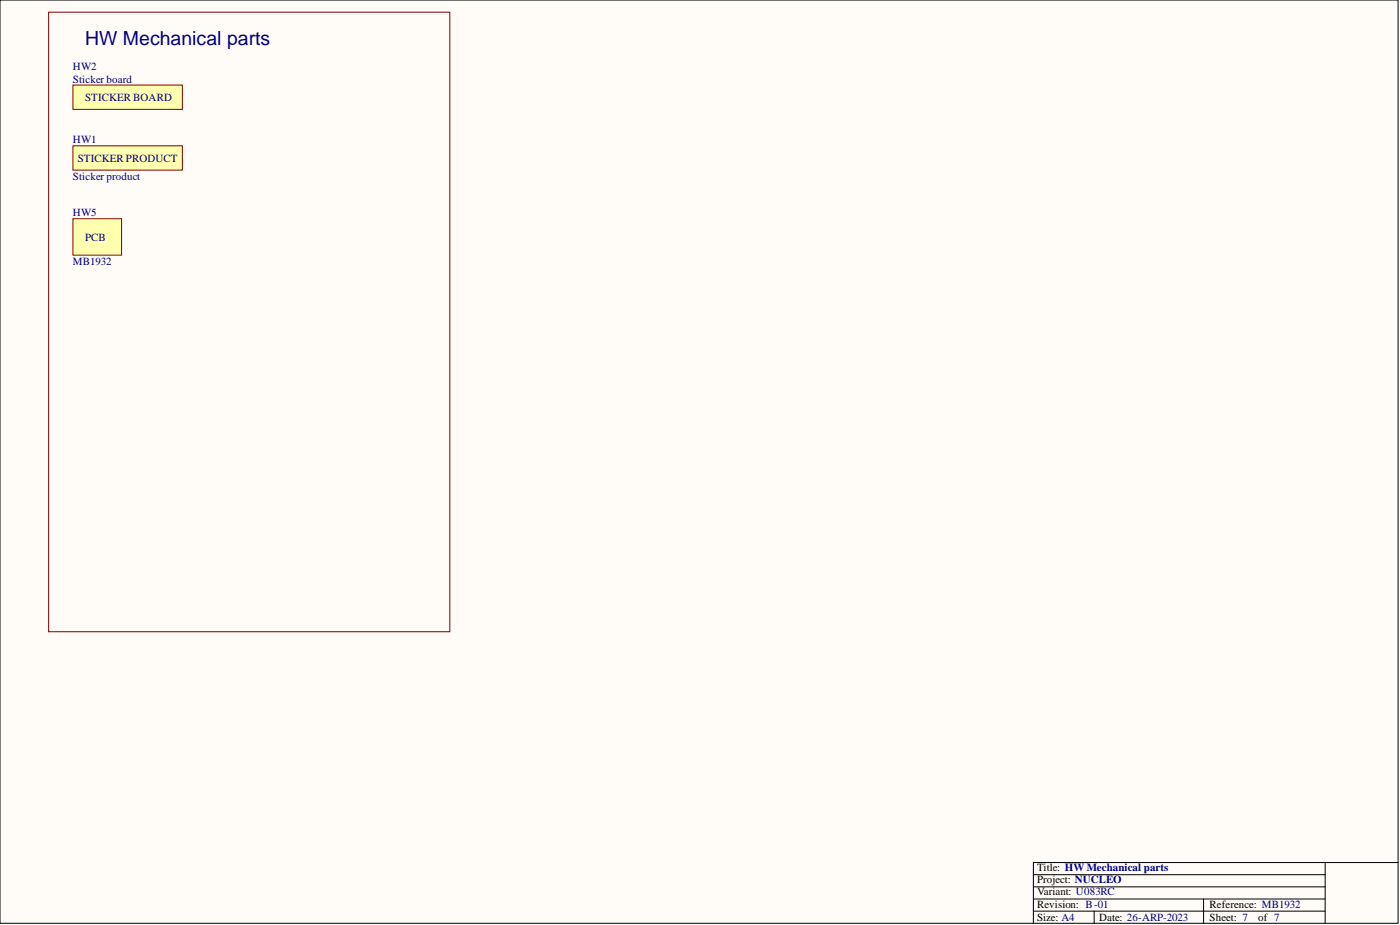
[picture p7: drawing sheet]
<svg xmlns="http://www.w3.org/2000/svg" width="292mm" height="193mm" viewBox="0 0 292 193" stroke-linecap="round" stroke-linejoin="round" font-family="sans-serif">
<defs><g id="words">
<text font-size="4.1" fill="#000080" x="17.8" y="9.3">HW Mechanical parts</text>
<g font-size="2.3" fill="#000080">
<text x="15.2" y="17.2">Sticker board</text>
<text x="15.2" y="14.7">HW2</text>
<text x="17.8" y="21">STICKER BOARD</text>
<text x="15.2" y="29.9">HW1</text>
<text x="16.2" y="33.7">STICKER PRODUCT</text>
<text x="15.2" y="37.5">Sticker product</text>
<text x="15.2" y="45.1">HW5</text>
<text x="17.8" y="50.2">PCB</text>
<text x="15.2" y="55.3">MB1932</text>
</g>
<g font-size="2.3">
<text x="216.4" y="181.7">Title: HW Mechanical parts</text>
<text x="216.4" y="184.3">Project: NUCLEO</text>
<text x="216.4" y="189.3">Revision: B-01</text>
<text x="216.4" y="186.8">Variant: U083RC</text>
<text x="252.4" y="189.3">Reference: MB1932</text>
<text x="216.4" y="192.1">Size: A4</text>
<text x="229.3" y="192.1">Date: 26-ARP-2023</text>
<text x="252.4" y="192.1">Sheet: 7</text>
<text x="262.5" y="192.1">of 7</text>
</g>
</g></defs>
<path d="M0 0h291.7v192.6h-291.7z" fill-rule="evenodd" fill="#fffcf8"/>
<path d="M0 0h291.7v192.6h-291.7z" fill="none" stroke="#000" stroke-width=".21"/>
<path d="M0 0h291.7v192.6h-291.7z" fill-rule="evenodd" fill="#fffcf8"/>
<path d="M0 0h291.7v192.6h-291.7zM276.5 179.9v12.7M291.7 179.9h-76.1v12.7M215.6 182.5h60.9M215.6 185h60.9M215.6 190.1h60.9M215.6 187.5h60.9M228.3 190.1v2.5M251.1 187.5v5.1" fill="none" stroke="#000" stroke-width=".21"/>
<path d="M10.1 2.5h83.8v129.3h-83.8z" fill="none" stroke="#800000" stroke-width=".21"/>
<path d="M15.2 17.7h22.8v5.1h-22.8z" fill-rule="evenodd" fill="#ffffb0"/>
<path d="M15.2 17.7h22.8v5.1h-22.8z" fill="none" stroke="#800000" stroke-width=".21"/>
<path d="M15.2 30.4h22.8v5.1h-22.8z" fill-rule="evenodd" fill="#ffffb0"/>
<path d="M15.2 30.4h22.8v5.1h-22.8z" fill="none" stroke="#800000" stroke-width=".21"/>
<path d="M15.2 45.6h10.2v7.6h-10.2z" fill-rule="evenodd" fill="#ffffb0"/>
<path d="M15.2 45.6h10.2v7.6h-10.2z" fill="none" stroke="#800000" stroke-width=".21"/>
<use href="#words"/>
</svg>
